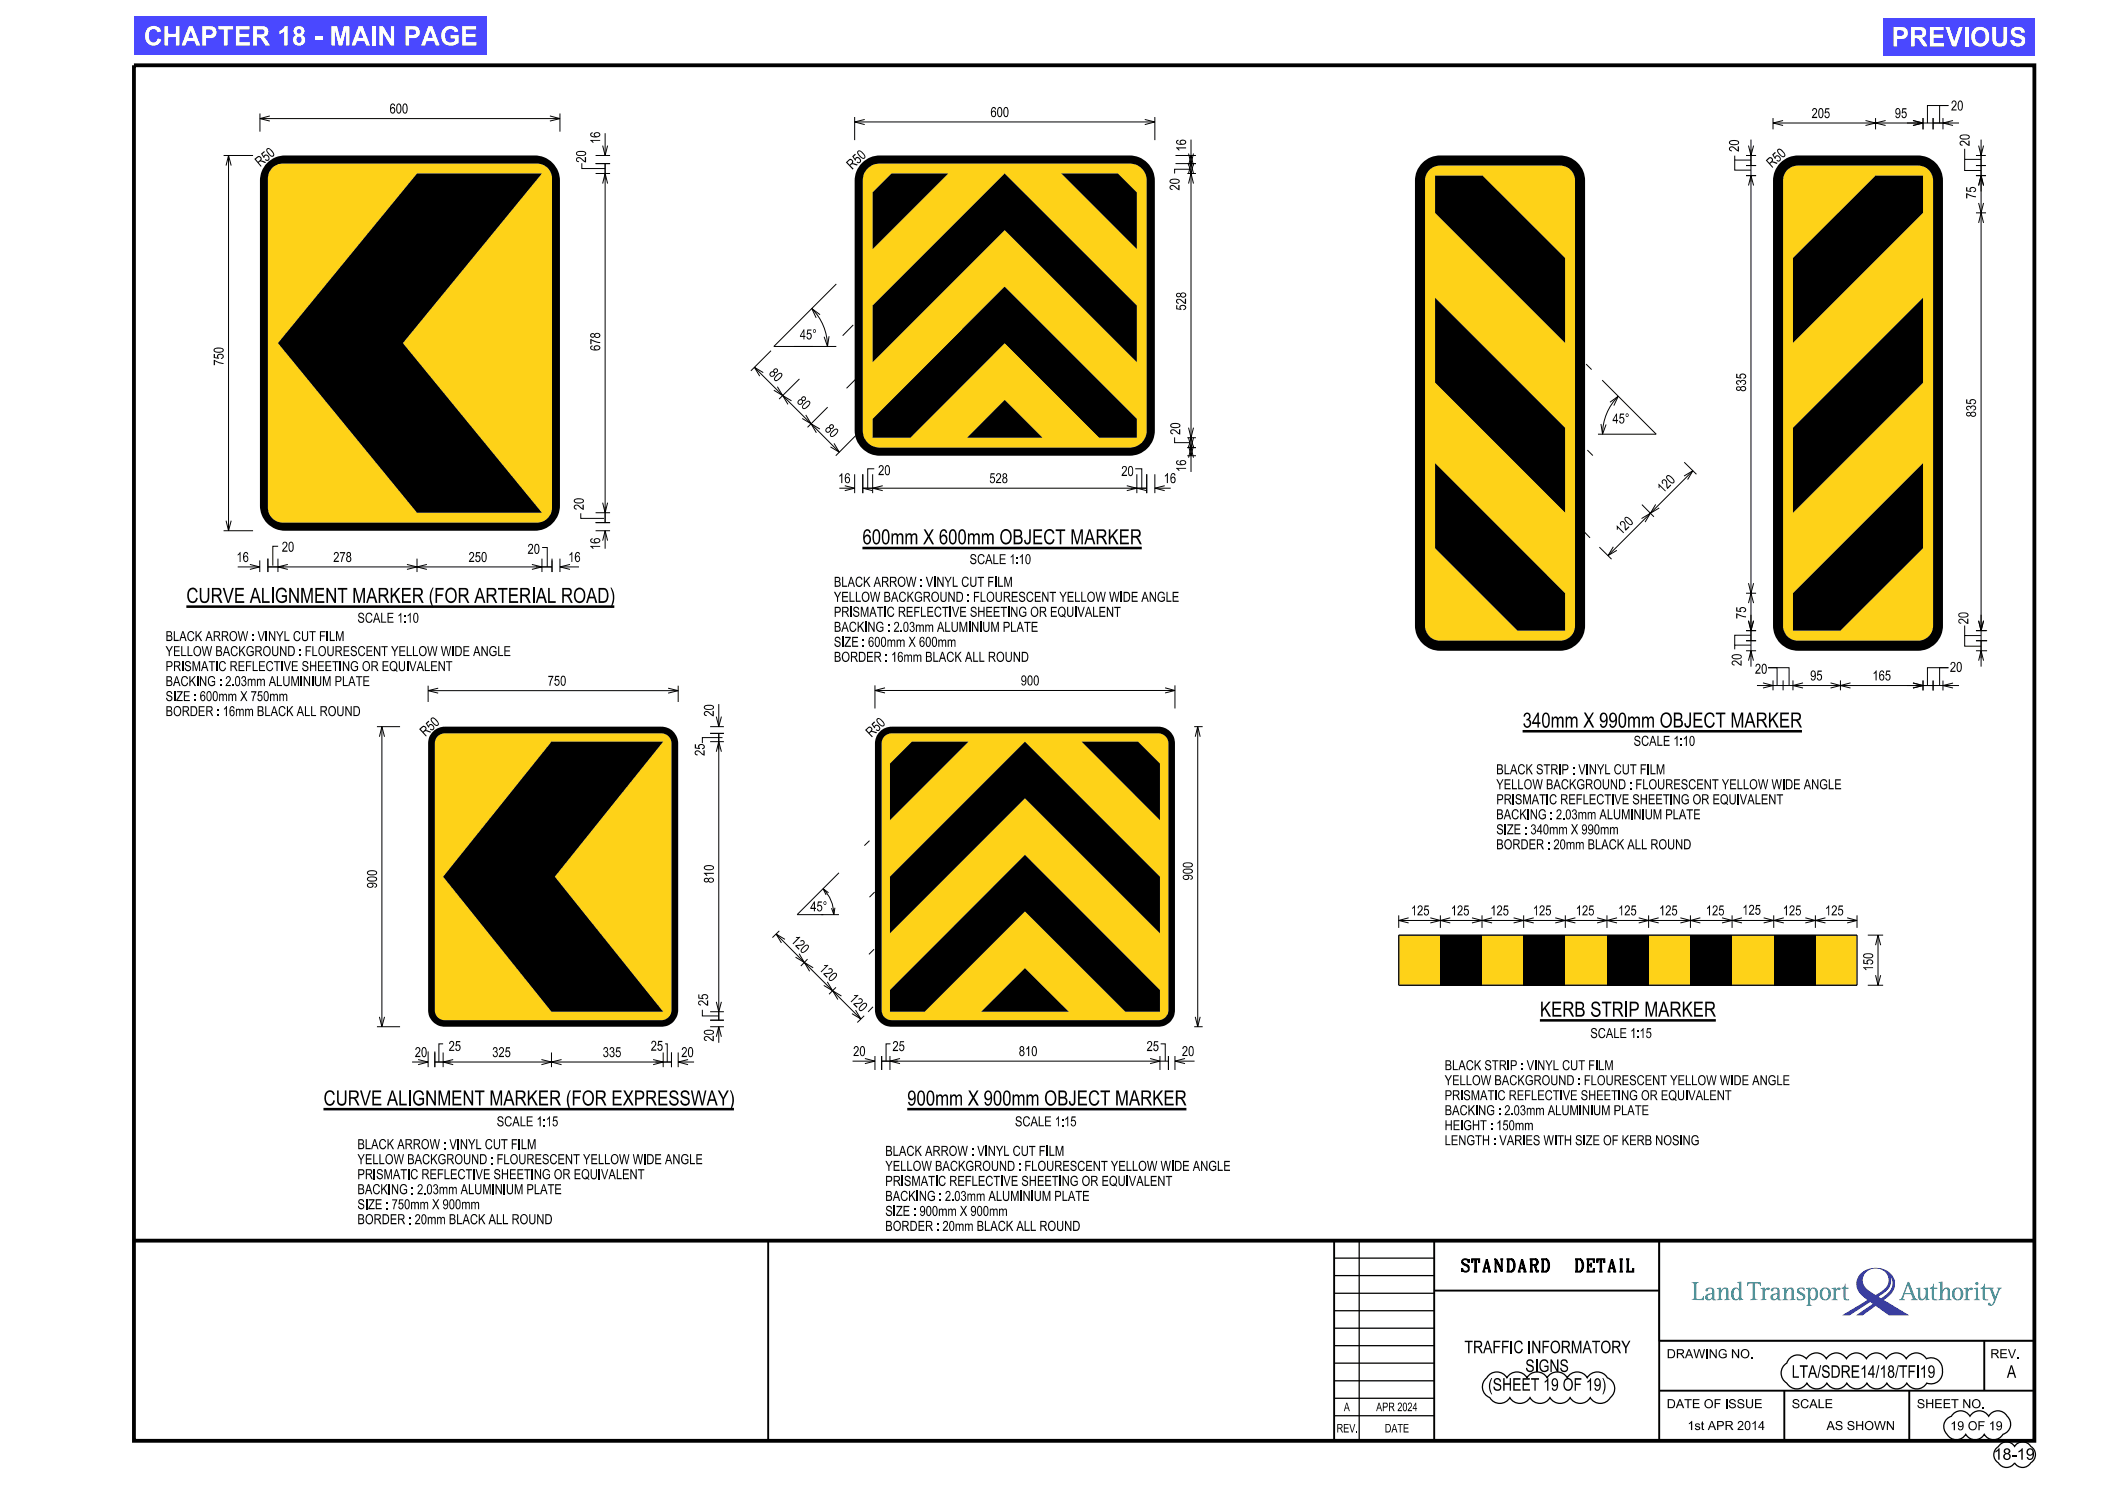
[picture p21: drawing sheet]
<svg xmlns="http://www.w3.org/2000/svg" width="420mm" height="297mm" viewBox="0 0 420 297" stroke-linecap="round" stroke-linejoin="round" font-family="sans-serif">
<defs><g id="words">
<g font-size="3.8" fill="#fff">
<text x="28.7" y="9.1">CHAPTER 18 - MAIN PAGE</text>
<text x="378.1" y="9.3">PREVIOUS</text>
</g>
<g font-size="3">
<text x="172.4" y="108.8">600mm X 600mm OBJECT MARKER</text>
<text x="37.3" y="120.5">CURVE ALIGNMENT MARKER (FOR ARTERIAL ROAD)</text>
<text x="304.4" y="145.4">340mm X 990mm OBJECT MARKER</text>
<text x="307.8" y="203.2">KERB STRIP MARKER</text>
<text x="64.7" y="220.9">CURVE ALIGNMENT MARKER (FOR EXPRESSWAY)</text>
<text x="181.3" y="220.9">900mm X 900mm OBJECT MARKER</text>
</g>
<g font-size="2.5">
<text x="292.3" y="254.2">STANDARD</text>
<text x="313.9" y="254.2">DETAIL</text>
<text x="292.8" y="270.5">TRAFFIC INFORMATORY</text>
<text x="304.9" y="274.2">SIGNS</text>
<text x="358.2" y="275.4">LTA/SDRE14/18/TFI19</text>
<text x="401.2" y="275.4">A</text>
<text x="297.5" y="278">(SHEET 19 OF 19)</text>
</g>
<text font-size="2.3" x="398.5" y="291.8">18-19</text>
<g font-size="2">
<text x="77.9" y="22.7">600</text>
<text x="198" y="23.4">600</text>
<text x="362.1" y="23.6">205</text>
<text x="378.8" y="23.6">95</text>
<text x="390" y="22.1">20</text>
<text x="52" y="33.4" transform="rotate(-40 52 33.4)">R50</text>
<text x="170.3" y="34" transform="rotate(-44 170.3 34)">R50</text>
<text x="354.2" y="33.7" transform="rotate(-43 354.2 33.7)">R50</text>
<text x="159.9" y="67.8">45°</text>
<text x="153.5" y="74.7" transform="rotate(45 153.5 74.7)">80</text>
<text x="159.1" y="80.3" transform="rotate(45 159.1 80.3)">80</text>
<text x="164.7" y="85.9" transform="rotate(45 164.7 85.9)">80</text>
<text x="322.3" y="84.6">45°</text>
<text x="175.5" y="95">20</text>
<text x="224.2" y="95.1">20</text>
<text x="167.5" y="96.6">16</text>
<text x="197.8" y="96.6">528</text>
<text x="232.6" y="96.6">16</text>
<text x="332.4" y="98.7" transform="rotate(-45 332.4 98.7)">120</text>
<text x="324.1" y="107" transform="rotate(-45 324.1 107)">120</text>
<text x="47.3" y="112.3">16</text>
<text x="56.3" y="110.3">20</text>
<text x="66.6" y="112.3">278</text>
<text x="93.7" y="112.3">250</text>
<text x="105.5" y="110.7">20</text>
<text x="113.6" y="112.3">16</text>
<text x="193.8" y="112.8">SCALE 1:10</text>
<text x="166.7" y="117.3">BLACK ARROW : VINYL CUT FILM</text>
<text x="71.5" y="124.5">SCALE 1:10</text>
<text x="166.7" y="123.3">PRISMATIC REFLECTIVE SHEETING OR EQUIVALENT</text>
<text x="166.7" y="120.3">YELLOW BACKGROUND : FLOURESCENT YELLOW WIDE ANGLE</text>
<text x="33.1" y="131.1">YELLOW BACKGROUND : FLOURESCENT YELLOW WIDE ANGLE</text>
<text x="33.1" y="128.1">BLACK ARROW : VINYL CUT FILM</text>
<text x="166.7" y="129.3">SIZE : 600mm X 600mm</text>
<text x="166.7" y="126.3">BACKING : 2.03mm ALUMINIUM PLATE</text>
<text x="33.1" y="137.1">BACKING : 2.03mm ALUMINIUM PLATE</text>
<text x="33.1" y="134.1">PRISMATIC REFLECTIVE SHEETING OR EQUIVALENT</text>
<text x="109.5" y="137">750</text>
<text x="166.7" y="132.3">BORDER : 16mm BLACK ALL ROUND</text>
<text x="204" y="137">900</text>
<text x="350.8" y="134.7">20</text>
<text x="361.9" y="136">95</text>
<text x="374.3" y="136">165</text>
<text x="389.8" y="134.3">20</text>
<text x="33.1" y="143.1">BORDER : 16mm BLACK ALL ROUND</text>
<text x="33.1" y="140.1">SIZE : 600mm X 750mm</text>
<text x="85" y="147.3" transform="rotate(-43 85 147.3)">R50</text>
<text x="174.2" y="147.5" transform="rotate(-44 174.2 147.5)">R50</text>
<text x="326.6" y="149.1">SCALE 1:10</text>
<text x="299.1" y="154.8">BLACK STRIP : VINYL CUT FILM</text>
<text x="299.1" y="160.7">PRISMATIC REFLECTIVE SHEETING OR EQUIVALENT</text>
<text x="299.1" y="157.7">YELLOW BACKGROUND : FLOURESCENT YELLOW WIDE ANGLE</text>
<text x="299.1" y="166.7">SIZE : 340mm X 990mm</text>
<text x="299.1" y="163.7">BACKING : 2.03mm ALUMINIUM PLATE</text>
<text x="299.1" y="169.7">BORDER : 20mm BLACK ALL ROUND</text>
<text x="162" y="182.1">45°</text>
<text x="282" y="183">125</text>
<text x="290" y="183">125</text>
<text x="297.9" y="183">125</text>
<text x="306.4" y="183">125</text>
<text x="315" y="183">125</text>
<text x="323.5" y="183">125</text>
<text x="331.6" y="183">125</text>
<text x="341" y="183">125</text>
<text x="348.3" y="182.8">125</text>
<text x="356.4" y="183">125</text>
<text x="364.8" y="183">125</text>
<text x="158" y="188.1" transform="rotate(45 158 188.1)">120</text>
<text x="163.6" y="193.7" transform="rotate(45 163.6 193.7)">120</text>
<text x="169.6" y="199.8" transform="rotate(45 169.6 199.8)">120</text>
<text x="317.9" y="207.5">SCALE 1:15</text>
<text x="82.9" y="211.3">20</text>
<text x="89.7" y="210.1">25</text>
<text x="98.4" y="211.3">325</text>
<text x="120.5" y="211.3">335</text>
<text x="130.1" y="210">25</text>
<text x="136.2" y="211.3">20</text>
<text x="170.5" y="211.1">20</text>
<text x="178.4" y="210.1">25</text>
<text x="203.7" y="211.1">810</text>
<text x="229.2" y="210.1">25</text>
<text x="236.3" y="211.1">20</text>
<text x="288.8" y="213.9">BLACK STRIP : VINYL CUT FILM</text>
<text x="288.8" y="219.9">PRISMATIC REFLECTIVE SHEETING OR EQUIVALENT</text>
<text x="288.8" y="216.9">YELLOW BACKGROUND : FLOURESCENT YELLOW WIDE ANGLE</text>
<text x="99.3" y="225.1">SCALE 1:15</text>
<text x="202.9" y="225.1">SCALE 1:15</text>
<text x="288.8" y="225.9">HEIGHT : 150mm</text>
<text x="288.8" y="222.9">BACKING : 2.03mm ALUMINIUM PLATE</text>
<text x="71.5" y="232.7">YELLOW BACKGROUND : FLOURESCENT YELLOW WIDE ANGLE</text>
<text x="71.5" y="229.7">BLACK ARROW : VINYL CUT FILM</text>
<text x="177" y="231">BLACK ARROW : VINYL CUT FILM</text>
<text x="288.8" y="228.9">LENGTH : VARIES WITH SIZE OF KERB NOSING</text>
<text x="71.5" y="238.7">BACKING : 2.03mm ALUMINIUM PLATE</text>
<text x="71.5" y="235.7">PRISMATIC REFLECTIVE SHEETING OR EQUIVALENT</text>
<text x="177" y="237">PRISMATIC REFLECTIVE SHEETING OR EQUIVALENT</text>
<text x="177" y="234">YELLOW BACKGROUND : FLOURESCENT YELLOW WIDE ANGLE</text>
<text x="71.5" y="244.7">BORDER : 20mm BLACK ALL ROUND</text>
<text x="71.5" y="241.7">SIZE : 750mm X 900mm</text>
<text x="177" y="243">SIZE : 900mm X 900mm</text>
<text x="177" y="240">BACKING : 2.03mm ALUMINIUM PLATE</text>
<text x="177" y="246">BORDER : 20mm BLACK ALL ROUND</text>
</g>
<g font-size="1.8">
<text x="333.2" y="271.5">DRAWING NO.</text>
<text x="397.9" y="271.5">REV.</text>
<text x="333.2" y="281.5">DATE OF ISSUE</text>
<text x="358.2" y="281.5">SCALE</text>
<text x="383.2" y="281.5">SHEET NO.</text>
<text x="337.3" y="285.8">1st APR 2014</text>
<text x="365.1" y="285.8">AS SHOWN</text>
<text x="389.9" y="285.9">19 OF 19</text>
</g>
<g font-size="1.7">
<text x="267.2" y="286.3">REV.</text>
<text x="268.6" y="282">A</text>
<text x="275.1" y="282">APR 2024</text>
<text x="276.8" y="286.3">DATE</text>
</g>
</g></defs>
<g fill="#fed218">
<path d="M279.6 186.9h8.3v10h-8.3z"/>
<path d="M296.3 186.9h8.3v10h-8.3z"/>
<path d="M312.9 186.9h8.3v10h-8.3z"/>
<path d="M329.6 186.9h8.3v10h-8.3z"/>
<path d="M346.3 186.9h8.3v10h-8.3z"/>
<path d="M362.9 186.9h8.3v10h-8.3z"/>
<path d="M54.4 33.5a3.2 3.2 0 0 1 2.2-.8h50.8a2.95 2.95 0 0 1 2.9 3v65.8a3 3 0 0 1-2.9 3h-50.8a3 3 0 0 1-3-3v-65.8a3 3 0 0 1 .8-2.2zM83.4 34.7l-27.8 33.9 27.8 33.9h24.9l-27.8-33.9 27.8-33.9z" fill-rule="evenodd"/>
<path d="M173.5 33.7a3.1 3.1 0 0 1 2.4-1h49.9a3.4 3.4 0 0 1 3.4 3.4v50a3.4 3.4 0 0 1-3.4 3.4h-49.9a3.4 3.4 0 0 1-3.4-3.4v-50a3.1 3.1 0 0 1 1-2.4zM178.2 34.7l-3.8 3.7v11.4l15.1-15.1zM212.2 34.7l15.1 15.1v-11.4l-3.8-3.7zM200.8 57.3l-26.4 26.4v3.8h7.6l18.8-18.9 18.9 18.9h7.6v-3.8zM200.8 79.9l-7.5 7.6h15.1zM200.8 34.7l-26.4 26.4v11.3l26.4-26.4 26.5 26.4v-11.3z" fill-rule="evenodd"/>
<path d="M285.7 34a3 3 0 0 1 2.2-.9h24a3 3 0 0 1 3 3v89a3 3 0 0 1-3 3h-24a3 3 0 0 1-3-3v-89a3 3 0 0 1 .8-2.1zM286.9 35.1v7.4l26 26v-16.9l-16.5-16.5zM286.9 59.5v17l26 26v-17zM286.9 92.6v17l16.5 16.4h9.5v-7.4z" fill-rule="evenodd"/>
<path d="M357.3 34a3 3 0 0 1 2.1-.9h24a3 3 0 0 1 3 3v89a3 3 0 0 1-3 3h-24a2.95 2.95 0 0 1-3-3v-89a3.2 3.2 0 0 1 .9-2.1zM384.4 59.5l-26 26v17l26-26zM358.4 51.6v16.9l26-26v-7.4h-9.5zM358.4 118.6v7.4h9.5l16.5-16.4v-17z" fill-rule="evenodd"/>
<path d="M87.5 147.2l.7-.5 .7-.1h43.3a2.02 2.02 0 0 1 2 2v53.3a2.05 2.05 0 0 1-2 2h-43.3a1.99 1.99 0 0 1-2-2v-53.3l.2-.8zM110.2 148.2l-21.6 27 21.6 27h22.4l-21.7-27 21.7-27z" fill-rule="evenodd"/>
<path d="M176.8 147.2a2.06 2.06 0 0 1 1.5-.6h53.3a2.05 2.05 0 0 1 2 2v53.3a2.05 2.05 0 0 1-2 2h-53.3a1.99 1.99 0 0 1-2.1-2v-53.3l.2-.8zM182.3 148.2l-4.4 4.4v11.3l15.7-15.7zM216.2 148.2l15.7 15.7v-11.3l-4.4-4.4zM177.9 175.2v11.3l27-26.9 27 26.9v-11.3l-27-27zM204.9 170.8l-27 27.1v4.3h7l20-20 20.1 20h6.9v-4.3zM196.1 202.2h17.5l-8.7-8.7z" fill-rule="evenodd"/>
</g>
<path d="M26.8 13h379.9v275h-379.9zM26.8 248h379.9" fill="none" stroke="#000" stroke-width=".76" stroke-linecap="butt"/>
<path d="M153.6 248v40M266.7 248v40M286.7 257.9h45M286.7 248v40M331.7 248v40M331.7 268h75M331.7 278h75M356.7 278v10M381.7 278v10M396.7 268v10" fill="none" stroke="#000" stroke-width=".38"/>
<path d="M266.7 258.5h20M266.7 254.9h20M266.7 251.5h20M271.7 248v40M331.7 248h75v20h-75zM266.7 279.5h20M266.7 276h20M266.7 272.4h20M266.7 269h20M266.7 265.5h20M266.7 262h20M266.7 283h20" fill="none" stroke="#000" stroke-width=".25"/>
<g fill="#008c95">
<path d="M338.2 256.3h1.4l-.4 .2-.1 .2v2.9h1l.4-.5h.1v.8l-2.4-.1 .4-.3v-2.8z" fill-rule="evenodd"/>
<path d="M341.1 257.6l-.1 .1a.28 .28 0 0 0 .2 .4 .28 .28 0 0 0 .3-.4l.1-.2h.4l.2 .2 .1 .8h-.6a.71 .71 0 0 0-.8 .6 .71 .71 0 0 0 .5 .8 .71 .71 0 0 0 .9-.4l.1 .3 .3 .1a.16 .16 0 0 0 .2 .1 .16 .16 0 0 0 .1-.3l-.3-.1v-1.7l-.2-.4-.3-.2h-.7zM341.5 258.9l.8-.2v.4l-.3 .5-.2 .1-.3-.1-.2-.6z" fill-rule="evenodd"/>
<path d="M343.2 257.5l.8-.2v.8l.2-.4 .5-.4 .6 .1 .2 .5v1.6l.4 .3-1.2 .1 .4-.4v-1.6l-.2-.3h-.3l-.3 .3-.3 .6v1l.4 .3-1.2 .1 .4-.4v-1.8z" fill-rule="evenodd"/>
<path d="M347.3 256.3l.8-.2v3.3l.4 .3-.8 .2v-.4l-.2 .2-.4 .2a1.33 1.33 0 0 1-.8-2.2l.5-.4h.4l.5 .4v-1.1zM346.9 257.6l-.4 .8 .2 1.1a.61 .61 0 0 0 .8 0 .61 .61 0 0 0 .2-.7l-.2-1-.3-.3z" fill-rule="evenodd"/>
<path d="M349.3 256.3h2.7v.7h-.1l-.1-.3-.3-.2h-.7v2.9l.2 .3 .4 .1-1.6 .1 .4-.2 .2-.3v-2.9h-.7l-.3 .5h-.1z" fill-rule="evenodd"/>
<path d="M352 257.5l.8-.2v.6l.3-.5 .5-.1 .2 .4-.4 .1a.5 .5 0 0 0-.5 .1 .5 .5 0 0 0-.1 .6v1.1l.4 .2-1.2 .1 .4-.3v-1.9z" fill-rule="evenodd"/>
<path d="M354.1 257.6l.5-.3h.6l.4 .3 .1 2 .3 .1a.16 .16 0 0 1 0 .3 .16 .16 0 0 1-.3-.1h-.2l-.2-.4-.3 .3-.6 .1-.5-.4a.96 .96 0 0 1 1.2-1h.2v-.7l-.1-.2-.6-.1-.2 .6-.4-.1zM354.5 258.9l-.1 .2 .1 .4 .2 .2 .3-.1 .3-.4v-.5z" fill-rule="evenodd"/>
<path d="M356.3 257.5l.8-.2v.8l.4-.6 .9-.1 .2 .4v1.7l.4 .3-1.2 .1 .3-.4v-1.7v-.1l-.4-.1-.5 .5-.1 .4v1l.4 .4h-1.2l.4-.3v-1.9z" fill-rule="evenodd"/>
<path d="M359.4 257.5l.4-.2 .9 .1 .1 .6-.5-.5h-.4l-.3 .3 .2 .4 1 .6 .1 .5-.3 .4-.4 .2-1-.1v-.6l.6 .5h.4l.3-.3-.3-.5-.9-.6-.1-.5z" fill-rule="evenodd"/>
<path d="M361 257.5l.4 .2v3l-.4 .2h1.3l-.5-.3v-1.1l.5 .4h.4l.5-.3 .2-.6-.1-1.1a.82 .82 0 0 0-.7-.6 .82 .82 0 0 0-.8 .4v-.4zM362.1 257.7l.4-.2 .4 .3 .1 1.1-.2 .5a.53 .53 0 0 1-.7 .2 .53 .53 0 0 1-.2-.7v-.7z" fill-rule="evenodd"/>
<path d="M364.1 257.7l.5-.4 .7 .1 .5 .5 .2 .7h-.5l-.1-.7-.4-.4-.4 .1-.2 .2-.2 .8h-.4l.1-.6z" fill-rule="evenodd"/>
<path d="M363.8 258.6h.4l.1 .7 .4 .4h.4l.3-.3 .1-.8h.5v.2l-.4 .8-.4 .3h-.5l-.7-.4z" fill-rule="evenodd"/>
<path d="M366.1 257.5l.9-.2v.6l.3-.5 .5-.1 .1 .4-.3 .1a.5 .5 0 0 0-.5 .1 .5 .5 0 0 0-.1 .6v1l.4 .4h-1.3l.4-.2 .1-.3v-1.5z" fill-rule="evenodd"/>
<path d="M368.8 256.6h.1v.8h.6v.2h-.6l.1 1.9 .2 .2h.4v.2h-.7l-.4-.3v-2h-.3v-.2l.5-.3z" fill-rule="evenodd"/>
<path d="M381.4 256.2l-1.2 3.1-.6 .6h1.2l-.1-.2a.24 .24 0 0 1-.3-.1 .24 .24 0 0 1 .1-.3l.2-.6h1.4l.2 .7a.22 .22 0 0 1 0 .3 .22 .22 0 0 1-.2 0l-.1 .2h1.4l-.6-.5-1.2-3.2zM381.4 256.8l.6 1.6h-1.2z" fill-rule="evenodd"/>
<path d="M383 257.5l.9-.2v2l.2 .3h.3l.4-.3 .2-.6-.1-1-.4-.2 .8-.2v2.1l.5 .3-.8 .2-.1-.6-.4 .5h-.8l-.3-.6v-1.5z" fill-rule="evenodd"/>
<path d="M386.5 256.6h.1v.8h.7v.2h-.7v1.9l.3 .2h.4v.2h-.7a.54 .54 0 0 1-.4-.8v-1.5h-.4v-.2l.5-.2z" fill-rule="evenodd"/>
<path d="M387.5 256.3l.8-.2v2l.2-.5 .4-.3 .7 .2 .2 .4v1.6l.4 .4h-1.3l.5-.4v-1.6l-.3-.3-.4 .1-.4 .8v1l.4 .3-1.2 .1 .4-.4v-2.9z" fill-rule="evenodd"/>
<path d="M390.2 258.6h.5l.1 .8a.62 .62 0 0 0 .8 .3 .62 .62 0 0 0 .4-.8v-.3h.5l-.1 .5-.3 .5-.4 .3h-.6l-.6-.3-.2-.4z" fill-rule="evenodd"/>
<path d="M390.5 257.7l.6-.4 .7 .1 .5 .4 .2 .8h-.5l-.2-.8a.64 .64 0 0 0-.8-.2 .64 .64 0 0 0-.3 .8v.2h-.5l.1-.6z" fill-rule="evenodd"/>
<path d="M392.6 257.5l.8-.2v.6l.3-.5 .5-.1 .2 .4-.4 .1a.5 .5 0 0 0-.5 .1 .5 .5 0 0 0-.1 .6v1l.4 .4h-1.2l.4-.3v-1.9z" fill-rule="evenodd"/>
<path d="M394.6 257.5l.8-.2v2.3l.4 .3h-1.2l.4-.4v-1.7z" fill-rule="evenodd"/>
<path d="M396.6 256.6h.2v.8h1.2v.2h-1.2v1.8l.1 .3h.5v.2h-.7l-.4-.4v-1.9h-.4v-.2l.5-.2z" fill-rule="evenodd"/>
<path d="M397.4 257.4h1.2v.1a.25 .25 0 0 0-.3 .1 .25 .25 0 0 0 .1 .3l.5 1.3 .5-1.3a.24 .24 0 0 0 .1-.3 .24 .24 0 0 0-.3-.1v-.1h1l-.5 .4-1.2 2.9-.3 .2h-.5l-.3-.2 .1-.3 .4 .2a.25 .25 0 0 0 .3 .2 .25 .25 0 0 0 .2-.3l.2-.6-.8-2.2-.4-.1z" fill-rule="evenodd"/>
<circle cx="395.2" cy="256.5" r=".3"/>
</g>
<g fill="#171c8f">
<path d="M371.1 256.5l1.3-.6a3.5 3.5 0 0 0 2.2 2.7l.4 .3 .7-.5a3.1 3.1 0 0 0 1.9-2.5l.4 .2a3.7 3.7 0 0 1-2.2 2.9l-.3 .2 .5 .3 1-.7a3 3 0 0 0 1.3-2.2l.5-.1a4.1 4.1 0 0 1-2.2 3.4l5 3h-4l-2.6-1.9-2.6 1.9h-1.3l3.3-2.3-.5-.4-4.2 2.7h-1.4l5-3.1-.4-.3a3.7 3.7 0 0 1-1.8-3z" fill-rule="evenodd"/>
<path d="M371.9 254.6a4.2 4.2 0 0 1 6.8 1.2l.1 .7-.5 .1-.1-.8-.3-.6 .1 .9-.4-.2a2.63 2.63 0 0 0-2.6-2.4 2.63 2.63 0 0 0-2.6 2.4l-1.3 .6 .2-1z" fill-rule="evenodd"/>
</g>
<path d="M297.5 275a2.32 2.32 0 0 1 3.7 .4 2.32 2.32 0 0 1 4.1 0 2.32 2.32 0 0 1 4 0 2.32 2.32 0 0 1 4 0 2.29 2.29 0 0 1 4 0 2.32 2.32 0 0 1 4 0 2.3 2.3 0 0 1 .6 3.9 2.32 2.32 0 0 1-4 0 2.32 2.32 0 0 1-4 0 2.32 2.32 0 0 1-4.1 0 2.29 2.29 0 0 1-3.9 0 2.32 2.32 0 0 1-4.1 0 2.32 2.32 0 0 1-4 0 2.3 2.3 0 0 1-.6-3.9zM357.7 271.6a2.3 2.3 0 0 1 3.4 0 2.29 2.29 0 0 1 4 0 2.32 2.32 0 0 1 4 0 2.29 2.29 0 0 1 4 0 2.29 2.29 0 0 1 4 0 2.29 2.29 0 0 1 4 0 2.32 2.32 0 0 1 4 0 2.39 2.39 0 0 1 2.5 .4 2.39 2.39 0 0 1 .7 2.4 2.32 2.32 0 0 1-3.1 2 2.29 2.29 0 0 1-4 0 2.29 2.29 0 0 1-4 0 2.29 2.29 0 0 1-4 0 2.32 2.32 0 0 1-4 0 2.29 2.29 0 0 1-4 0 2.29 2.29 0 0 1-4 0 2.32 2.32 0 0 1-4 0 2.32 2.32 0 0 1 0-4zM389.3 283.5a2.47 2.47 0 0 0 1.4-1.1 2.13 2.13 0 0 1 3.1 .7 2.15 2.15 0 0 1 3.7 0 2.12 2.12 0 0 1 3.7 0 2.12 2.12 0 0 1-.8 3.6 2.15 2.15 0 0 1-3.7 0 2.12 2.12 0 0 1-3.7 0 2.24 2.24 0 0 1-2.2 1 2.24 2.24 0 0 1-1.9-1.4 2.13 2.13 0 0 1 .4-2.8zM399.2 289.4l.3-.3a1.88 1.88 0 0 1 3.2 0 1.89 1.89 0 0 1 3.3 0 1.89 1.89 0 0 1 0 3.2 1.88 1.88 0 0 1-3.3 .1 1.89 1.89 0 0 1-3.2 0 1.9 1.9 0 0 1-.3-3z" fill="none" stroke="#000" stroke-width=".25"/>
<g fill="#4a48ff">
<path d="M26.8 3.3h70.4v7.7h-70.4z"/>
<path d="M376.4 3.6h30.3v7.4h-30.3z"/>
</g>
<g fill="none" stroke="#000" stroke-width=".2">
<path d="M44.7 31.1h5.9M45.2 33.1l.5-2 .5 2M45.7 31.1v75M52 22.7v3.6M52 23.7h59.9M53.9 23.2l-1.9 .5 1.9 .5M109.9 23.2l2 .5-2 .5M111.9 22.7v3.6M116.3 32.6v1.1h4.7M119.1 31.1h2.9M119.1 32.7h2.9M119.1 34.7h2.9"/>
<path d="M120.5 29.1l.5 2 .5-2M120.5 36.7l.5-2 .5 2M121 26.6v4.5M121 32.7v71.8M170.9 23.4v4.6M170.9 24.4h60M172.9 23.9l-2 .5 2 .5M228.8 23.9l2.1 .5-2.1 .5M230.9 23.4v4.6M235 31.1h4.1M235 32.7h4.1M237.3 34.7h1.8"/>
<path d="M237.6 32.7l.5 2 .5-2M237.6 30.7l.5 2 .5-2M237.6 36.7l.5-2 .5 2M237.6 34.7l.5-2 .5 2M237.6 33.1l.5-2 .5 2M238.1 33.8h-3.3v.9M238.1 27.9v66.4M346.8 32v2h3.2M346.8 31.1v.9h3.2M349 33.1h2M349 35.1h2M349 31.1h2"/>
<path d="M349.5 37.1l.5-2 .6 2M349.5 29.1l.5 2 .6-2M350 27.9v105.3M354.4 24.6h37.2M354.4 23.6v2.3M356.4 24.1l-2 .5 2 .5M372.9 24.1l2 .5-2 .5M374.9 23.6v2.3M376.9 24.1l-2 .5 2 .5M382.4 24.1l2 .5-2 .5M384.4 23.6v2.3M385.3 24.6v-3.5h4.2h-1.8v3.5"/>
<path d="M386.4 23.6v2.3M388.4 23.6v2.3M390.4 24.1l-2 .5 2 .5M392.7 31.9v2.2h3.3M392.7 29.7v2.2h3.3M395 35.1h2M395 33.1h2M395 31.1h2M395.5 37.1l.5-2 .5 2M395.5 29.1l.5 2 .5-2M396 27.9v105.3M167.2 56.8l-12.5 12.4h12.5"/>
<path d="M395 42.5h2M395.5 44.6l.5-2.1 .5 2.1M395.5 40.6l.5 1.9 .5-1.9M150.8 73.4l17 17M152.6 74.5l-1.8-1.1 1.1 1.8M154.1 70.1l-4 4M155.4 77.3l1.1 1.8-1.8-1.1M159.8 75.7l-4 4.1M162.3 61.7a10.7 10.7 0 0 1 3.1 7.5M163.9 62.9l-1.6-1.2 .9 1.8M165.7 67.2l-.3 2-.7-1.9M170.6 64.9l-2.1 2.2"/>
<path d="M171.3 75.5l-2.1 2.1M317.1 72.8l1.1 1.1M320.3 76l10.8 10.8h-11.7M323.5 79.2a10.7 10.7 0 0 0-3.1 7.6M158.2 80.1l-1.7-1 1 1.7M161.1 82.9l1 1.8-1.7-1.1M163.9 85.8l-1.8-1.1 1.1 1.8M165.5 81.4l-4.1 4M166.7 88.6l1.1 1.8-1.8-1.1M167.8 97.6h3.1M168.9 97.1l2 .5-2 .5M170.9 94.8v3.8"/>
<path d="M171.1 87l-4 4.1M172.5 94.8v3.8M174.4 94.8v3.8M174.8 93.7h-1.3v3.9M176.5 97.1l-2.1 .5 2.1 .5M225.2 97.1l2.1 .5-2.1 .5M226.9 93.7h1.3v3.9M227.3 97.6l1.9 .5M227.3 94.8v3.8M229.2 94.8v3.8M229.2 97.6h-56.7l1.9 .5M230.9 97.6h3.1"/>
<path d="M230.9 94.8v3.8M232.8 97.1l-1.9 .5 1.9 .5M234.8 87.4v1.1h3M237.3 89.5h1.8M237.3 87.5h1.8M237.3 91.1h1.8M237.6 87.5l.5 2 .5-2M237.6 85.5l.5 2 .5-2M237.6 89.1l.5 2 .5-2M237.6 89.5l.5-2 .5 2M237.6 91.5l.5-2 .5 2M317.3 90l1.1 1"/>
<path d="M320 84.7l.4 2.1 .7-2M321.8 80.4l1.7-1.2-.9 1.9M336.7 95.1l1.7-1-1 1.7M336.7 92.4l2.4 2.4M338.4 94.1l-16.9 17M44.7 106.1h5.9M45.2 104.1l.5 2 .5-2M47.5 113.3h4.4M50 112.8l1.9 .5-1.9 .5M51.9 112v2.3M53.6 113.3h56.7M53.6 111.7v2.6"/>
<path d="M55.6 111.7v2.6M55.6 109.2h-1.1v3.9M57.5 112.8l-1.9 .5 1.9 .5M81.4 112.8l2 .5-2 .5M83.4 111.7v2.6M85.3 112.8l-1.9 .5 1.9 .5M106.3 112.8l2 .5-2 .5M108.3 111.7v2.6M108.4 109.4h1v3.9M110.3 111.7v2.6M111.9 111.7v2.6M111.9 113.3h3.8"/>
<path d="M113.9 112.8l-2 .5 2 .5M116.1 102.6v1h4.7M119.1 102.5h2.9M119.1 104.5h2.9M119.1 106.1h2.9M120.5 100.5l.5 2 .5-2M120.5 108.1l.5-2 .5 2M121 106.1v3.6M316.8 106.4l1.1 1.1M319.7 109.4l2.5 2.4M322.5 109.3l-1 1.8 1.7-1.1M328.2 103.6l1.7-1-1 1.7"/>
<path d="M328.2 100.9l2.4 2.4M331 100.8l-1.1 1.8 1.8-1.1M349 118.6h2M349.5 116.6l.5 2 .6-2M85.6 137.1v3.2M85.6 138h50M87.6 137.5l-2 .5 2 .5M133.6 137.5l2 .5-2 .5M135.6 137.1v3.2M174.9 137v4.6M174.9 138h60M176.9 137.5l-2 .5 2 .5"/>
<path d="M232.9 137.5l2 .5-2 .5M234.9 137v4.6M349 126h2M349 128.1h2M349 130.1h2M349.5 124.1l.5 1.9 .5-1.9M349.5 132l.5-1.9 .5 1.9M349.5 120.5l.5-1.9 .6 1.9M350 127h-3.2v2M350 128.9h-3.2v.9M351.2 137h40.4M352.4 136.5l2 .5-2 .5"/>
<path d="M354.4 136v2M355.2 137v-3.5h-1.8h4.2v3.5M356.4 136v2M358.4 136v2M360.4 136.5l-2 .5 2 .5M365.9 136.5l2 .5-2 .5M367.9 136v2M369.9 136.5l-2 .5 2 .5M382.4 136.5l2 .5-2 .5 2-.5-2-.5M384.4 136v2M385.3 137v-3.5h4.2h-1.8v3.5M386.4 136v2"/>
<path d="M388.4 136v2M390.4 136.5l-2 .5 2 .5M392.7 125v2h3.3M392.7 127v2.1h3.3M395 126h2.2M395 128.1h2.2M395 130.1h2.2M395.5 132l.5-1.9 .5 1.9M395.5 124.1l.5 1.9 .5-1.9M75.4 145.2h4.6M75.8 147.2l.5-2 .6 2M76.3 145.2v60"/>
<path d="M142 148.2h2.7M142 146.6h2.7M142 145.2h2.7M143.2 143.2l.5 2 .5-2M143.7 140.7v4.5M143.7 146.6v57.3M144.2 150.2l-.5-2-.5 2M144.4 147.4h-4v1.1M238.7 145.2h1.7M238.9 147.2l.5-2 .5 2M239.4 145.2v60M164.5 177.6a7.3 7.3 0 0 1 2.2 5.2"/>
<path d="M165.6 178.4l-1.1-.8 .6 1.3M167.7 174.4l-8.4 8.4h8.4M173.8 168l-1 1M174.8 178.3l-1 1M155.2 186.7l16.9 17M155.8 186.1l-1.4 1.3M156.9 187.7l-1.7-1 1 1.8M159.7 190.6l1.1 1.8-1.8-1.1M161.4 191.7l-1.3 1.4M162.6 193.4l-1.8-1 1.1 1.7M165.4 196.2l1 1.8-1.7-1M166.9 181.4l-.2 1.4-.5-1.3"/>
<path d="M167.1 197.3l-1.4 1.4M168.2 199.1l-1.8-1.1 1.1 1.8M174.7 189.7l-1 1M279.6 184h91.6M279.6 182.9v2.6M281.6 183.4l-2 .6 2 .5M285.9 183.4l2 .6-2 .5M287.9 182.9v2.6M289.9 183.4l-2 .6 2 .5M294.3 183.4l2 .6-2 .5M296.3 182.9v2.6M298.3 183.4l-2 .6 2 .5"/>
<path d="M302.6 183.4l2 .6-2 .5M304.6 182.9v2.6M306.6 183.4l-2 .6 2 .5M310.9 183.4l2 .6-2 .5M312.9 182.9v2.6M314.9 183.4l-2 .6 2 .5M319.3 183.4l1.9 .6-1.9 .5M321.2 182.9v2.6M323.3 183.4l-2.1 .6 2.1 .5M327.6 183.4l2 .6-2 .5M329.6 182.9v2.6M331.6 183.4l-2 .6 2 .5"/>
<path d="M335.9 183.4l2 .6-2 .5M337.9 182.9v2.6M339.9 183.4l-2 .6 2 .5M344.2 183.4l2.1 .6-2.1 .5M346.3 182.9v2.6M348.2 183.4l-1.9 .6 1.9 .5M352.6 183.4l2 .6-2 .5M354.6 182.9v2.6M356.6 183.4l-2 .6 2 .5M360.9 183.4l2 .6-2 .5M362.9 182.9v2.6M364.9 183.4l-2 .6 2 .5"/>
<path d="M369.3 183.4l1.9 .6-1.9 .5M371.2 182.9v2.6M373.4 196.9h3M373.4 186.9h3M374.9 194.9l.5 2 .6-2M374.9 188.9l.5-2 .6 2M375.4 186.9v10M75.4 205.2h4.6M75.8 203.2l.5 2 .6-2M82.4 212.3h3.2M83.6 211.8l2 .5-2 .5M85.6 210.1v3.2"/>
<path d="M86.9 212.3h47.3M86.9 210.1v3.2M88.6 208.6h-.9v3.6M88.6 210.4v2.9M90.6 211.8l-2 .5 2 .5M108.2 211.8l2 .5-2 .5M110.2 210.4v2.9M112.3 211.8l-2.1 .5 2.1 .5M130.6 211.8l2 .5-2 .5M132.6 210.4v2.9M133 208.6h.4v3.7M134.2 210.4v2.9"/>
<path d="M135.6 212.3h3.1M135.6 210.4v2.9M137.5 211.8l-1.9 .5 1.9 .5M140.4 201.8v1.3h3.3M142 203.9h2.7M142 202.2h2.7M142 205.2h2.7M143.2 200.2l.5 2 .5-2M143.2 207.2l.5-2 .5 2M143.7 205.2v3.2M170.4 212.1h4.5M171 201.9l1.1 1.8-1.8-1.1"/>
<path d="M172.8 203l-1.4 1.4M172.9 211.6l2 .5-2 .5M174.5 201.2l-1 1M174.9 211.1v2.8M176.2 212.1h57.4M176.2 211.1v2.8M177.9 211.1v2.8M178 208.6h-.9v3.5M179.9 211.6l-2 .5 2 .5M229.9 211.6l2 .5-2 .5M231.9 211.1v2.8M232 208.6h.9v3.5"/>
<path d="M233.6 211.1v2.8M234.9 211.1v2.8M234.9 212.1h3.9M236.9 211.6l-2 .5 2 .5M238.7 205.2h1.7M238.9 203.2l.5 2 .5-2"/>
</g>
<path d="M172.4 109.5h55.8M37.3 121.2h85.5M304.4 146.2h55.8M307.8 203.9h35.2M64.7 221.7h82M181.4 221.7h55.8" fill="none" stroke="#000" stroke-width=".51"/>
<g fill="#000">
<path d="M174.4 38.4l3.8-3.7h11.3l-15.1 15.1zM212.2 34.7h11.3l3.8 3.7v11.4zM286.9 59.5l26 26v17l-26-26zM200.8 79.9l7.6 7.6h-15.1zM384.4 59.5v17l-26 26v-17zM216.2 148.2h11.3l4.4 4.4v11.3zM182.3 148.2h11.3l-15.7 15.7v-11.3zM287.9 186.9h8.4v10h-8.4zM304.6 186.9h8.3v10h-8.3zM321.2 186.9h8.4v10h-8.4zM337.9 186.9h8.4v10h-8.4zM354.6 186.9h8.3v10h-8.3z"/>
<path d="M196.1 202.2l8.8-8.7 8.7 8.7z"/>
<path d="M115.3 30.4a.53 .53 0 0 0 0 .6 .53 .53 0 0 0 .6 .2h.6a.55 .55 0 0 0 .7-.6 .55 .55 0 0 0-.8-.4zM115.4 30.6a1.77 1.77 0 0 1 1.5 0l.1 .1a1.24 1.24 0 0 1-1.7 0z" fill-rule="evenodd"/>
<path d="M115.3 31.5a1.42 1.42 0 0 1 1.6 .7v-.8h.3v1.1l-.5-.2a1.29 1.29 0 0 0-1.3-.6l-.1 .3 .4 .2v.2l-.5-.3z" fill-rule="evenodd"/>
<path d="M118.2 26.5a.55 .55 0 0 0-.2 .7 .55 .55 0 0 0 .7 .3h.6a.56 .56 0 0 0 .7-.7 .56 .56 0 0 0-.9-.4 .43 .43 0 0 0-.4 .4 .43 .43 0 0 0 .3 .5 .46 .46 0 0 1-.6-.1 .46 .46 0 0 1-.1-.5l.2-.1v-.2zM118.9 26.8a.41 .41 0 0 1 .6-.3 .41 .41 0 0 1 .2 .6 .44 .44 0 0 1-.5 .1 .44 .44 0 0 1-.3-.4z" fill-rule="evenodd"/>
<path d="M118 28h2v.1h-1.6l.3 .4h-.2z" fill-rule="evenodd"/>
<path d="M172.3 32.6a4.9 4.9 0 0 1 3.6-1.5h49.9a5.1 5.1 0 0 1 5.1 5v50a5.1 5.1 0 0 1-5.1 5h-49.9a5.1 5.1 0 0 1-5-5v-50a4.9 4.9 0 0 1 1.4-3.5zM173.5 33.7a3.1 3.1 0 0 0-1 2.4v50a3.4 3.4 0 0 0 3.4 3.4h49.9a3.4 3.4 0 0 0 3.4-3.4v-50a3.4 3.4 0 0 0-3.4-3.4h-49.9a3.1 3.1 0 0 0-2.4 1z" fill-rule="evenodd"/>
<path d="M233.9 35.9a.48 .48 0 0 0 0 .6 .48 .48 0 0 0 .5 .2 .95 .95 0 0 0 1.4-.6 1.66 1.66 0 0 0-1.9-.2zM234 36.1a1.36 1.36 0 0 1 1.6 .1v.2a1.41 1.41 0 0 1-1.6-.2z" fill-rule="evenodd"/>
<path d="M234 37.1a1.43 1.43 0 0 1 1.5 .6v-.7h.3v1l-.6-.2a.81 .81 0 0 0-1.2-.4v.2l.4 .2v.2l-.5-.2a.47 .47 0 0 1 .1-.7z" fill-rule="evenodd"/>
<path d="M235.2 28.1l-.1 .3a1.16 1.16 0 0 0 1.6 .5 .55 .55 0 0 0 .4-.8 .55 .55 0 0 0-.8-.2 .45 .45 0 0 0-.5 .4 .45 .45 0 0 0 .3 .5 .52 .52 0 0 1-.8-.5l.3-.2v-.2zM236 28.3a.44 .44 0 0 1 .6-.2 .44 .44 0 0 1 .3 .5 .45 .45 0 0 1-.6 .1 .45 .45 0 0 1-.3-.4z" fill-rule="evenodd"/>
<path d="M235.1 29.5h2v.2h-1.6l.3 .4h-.2z" fill-rule="evenodd"/>
<path d="M345.8 28.2a.49 .49 0 0 0-.1 .6 .49 .49 0 0 0 .5 .2 .95 .95 0 0 0 1.4-.7 1.66 1.66 0 0 0-1.8-.1zM345.9 28.4a1.36 1.36 0 0 1 1.6 .1l-.1 .1a1.41 1.41 0 0 1-1.6-.1z" fill-rule="evenodd"/>
<path d="M345.8 29.4a1.39 1.39 0 0 1 1.6 .6v-.8h.2v1.1l-.6-.3a.81 .81 0 0 0-1.1-.4v.3l.3 .2v.2l-.4-.2a.47 .47 0 0 1 0-.7z" fill-rule="evenodd"/>
<path d="M391.9 27.1a.54 .54 0 0 0 0 .7 .54 .54 0 0 0 .6 .1h.6a.54 .54 0 0 0 .7-.6 .54 .54 0 0 0-.8-.4zM392 27.3a1.33 1.33 0 0 1 1.6 .1l-.1 .1a1.78 1.78 0 0 1-1.5 0z" fill-rule="evenodd"/>
<path d="M393 38.6l2 .6v.2h-.6l-1.1-.5v.7h-.3z" fill-rule="evenodd"/>
<path d="M391.9 28.3a1.39 1.39 0 0 1 1.6 .6v-.8h.2v1.1l-.5-.3a.87 .87 0 0 0-1.2-.4v.2l.3 .2v.2l-.4-.1a.51 .51 0 0 1 0-.7z" fill-rule="evenodd"/>
<path d="M393 37.4h.3v.7l.5 .1a.61 .61 0 0 1 .6-.8 .61 .61 0 0 1 .5 .9l-.4 .1v-.2l.3-.1a.4 .4 0 0 0-.5-.6 .4 .4 0 0 0-.2 .7v.2l-1.1-.2z" fill-rule="evenodd"/>
<path d="M235.2 58.6a.48 .48 0 0 0 .1 .8 .48 .48 0 0 0 .7-.2 .59 .59 0 0 0 .9 .2 .59 .59 0 0 0 0-.9 .59 .59 0 0 0-.9 .2l-.3-.2zM235.3 58.9a.3 .3 0 0 1 .6 0 .3 .3 0 0 1-.6 0zM236.2 58.9a.38 .38 0 0 1 .7 0 .38 .38 0 0 1-.7 0z" fill-rule="evenodd"/>
<path d="M235.2 59.8a1.19 1.19 0 0 1 1.5 .6l.2 .1v-.8h.2v1l-.6-.2a.85 .85 0 0 0-1.2-.4v.2l.4 .2v.2h-.4l-.2-.3z" fill-rule="evenodd"/>
<path d="M286.9 35.1h9.5l16.5 16.5v16.9l-26-26z" fill-rule="evenodd"/>
<path d="M42.7 71.9l2 .7v.1l-1-.1-.7-.4v.8h-.3z" fill-rule="evenodd"/>
<path d="M42.8 69.7a.57 .57 0 0 0 .1 .7 .57 .57 0 0 0 .6 .1h.6a.52 .52 0 0 0 .6-.5 .52 .52 0 0 0-.6-.5h-.7zM42.9 69.9a1.77 1.77 0 0 1 1.6 0v.1a1.2 1.2 0 0 1-1.6 0z" fill-rule="evenodd"/>
<path d="M42.7 70.8h.3v.6l.5 .1a.63 .63 0 0 1 .3-.8 .63 .63 0 0 1 .8 .2l.1 .5-.5 .4v-.3l.2-.1a.41 .41 0 0 0-.4-.5 .41 .41 0 0 0-.3 .6v.2l-1-.2z" fill-rule="evenodd"/>
<path d="M83.4 34.7h24.9l-27.8 33.9 27.8 33.9h-24.9l-27.8-33.9z" fill-rule="evenodd"/>
<path d="M65.7 67.2v2h.8a.56 .56 0 0 0 .6-.3 .56 .56 0 0 0-.3-.7 .52 .52 0 0 0 .2-.7 .52 .52 0 0 0-.6-.3zM65.9 67.4h.5a.33 .33 0 0 1 .5 .3 .33 .33 0 0 1-.5 .3h-.5zM65.9 68.3h.5a.36 .36 0 0 1 .5 .3 .36 .36 0 0 1-.4 .4h-.6z" fill-rule="evenodd"/>
<path d="M67.6 67.2h.2v1.8h1v.2h-1.2z" fill-rule="evenodd"/>
<path d="M69.7 67.2l-.8 2h.3l.2-.6h.8l.2 .6h.4l-.8-2zM69.8 67.4l.3 1h-.6z" fill-rule="evenodd"/>
<path d="M71.1 67.5a.87 .87 0 0 1 .8-.3 .87 .87 0 0 1 .7 .6h-.2a.67 .67 0 0 0-1-.3 .67 .67 0 0 0-.2 1 .6 .6 0 0 0 .6 .5 .6 .6 0 0 0 .6-.5l.3 .1a.95 .95 0 0 1-1.3 .6 .95 .95 0 0 1-.4-1.4z" fill-rule="evenodd"/>
<path d="M73 67.2h.2v1l1-1h.4l-.8 .8 .8 1.2h-.3l-.7-1-.4 .3v.7h-.2z" fill-rule="evenodd"/>
<path d="M118 67.8l2 .6v.2l-1-.2-.7-.4v.8h-.3z" fill-rule="evenodd"/>
<path d="M118.1 69.2l-.1 .3a1.16 1.16 0 0 0 1.6 .5 .55 .55 0 0 0 .3-.8 .55 .55 0 0 0-.8-.2 .43 .43 0 0 0-.4 .3 .43 .43 0 0 0 .3 .5 .45 .45 0 0 1-.6 0 .45 .45 0 0 1-.1-.5l.2-.1v-.2zM118.9 69.4a.44 .44 0 0 1 .5-.2 .44 .44 0 0 1 .3 .5 .45 .45 0 0 1-.5 .1 .45 .45 0 0 1-.3-.4z" fill-rule="evenodd"/>
<path d="M118.1 66.7a.48 .48 0 0 0 .1 .7 .48 .48 0 0 0 .7-.1 .59 .59 0 0 0 .9 .2 .59 .59 0 0 0 0-.9 .59 .59 0 0 0-.9 .2l-.4-.2zM118.2 67a.3 .3 0 0 1 .6 0 .3 .3 0 0 1-.6 0zM119 67a.4 .4 0 0 1 .8 0 .4 .4 0 0 1-.8 0z" fill-rule="evenodd"/>
<path d="M200.8 34.7l26.5 26.4v11.3l-26.5-26.4-26.4 26.4v-11.3z" fill-rule="evenodd"/>
<path d="M235.1 61h.2v.6l.6 .1a.63 .63 0 0 1 .3-.8 .63 .63 0 0 1 .8 .2l.1 .6-.5 .3-.1-.2 .3-.1a.4 .4 0 0 0-.4-.6 .4 .4 0 0 0-.2 .7l-.1 .1-1-.1z" fill-rule="evenodd"/>
<path d="M347.2 77.3a.48 .48 0 0 0 0 .7 .48 .48 0 0 0 .7-.1 .59 .59 0 0 0 .9 .2 .59 .59 0 0 0 0-.9 .59 .59 0 0 0-.9 .2l-.2-.2zM347.3 77.6a.29 .29 0 0 1 .5 0 .29 .29 0 0 1-.5 0zM348.1 77.6a.4 .4 0 0 1 .8 0 .4 .4 0 0 1-.8 0z" fill-rule="evenodd"/>
<path d="M347.2 76.1l.5-.1 .2 .2a.55 .55 0 0 1 1-.1 .55 .55 0 0 1-.4 .8v-.1l.3-.1a.37 .37 0 0 0-.3-.6 .37 .37 0 0 0-.4 .4h-.2a.29 .29 0 0 0-.2-.3 .29 .29 0 0 0-.4 .2 .29 .29 0 0 0 .3 .3v.2l-.5-.3z" fill-rule="evenodd"/>
<path d="M347.1 74.7h.2v.6l.5 .2a.64 .64 0 0 1 .4-.9 .64 .64 0 0 1 .8 .4l-.1 .6-.4 .1v-.2l.3-.1a.41 .41 0 0 0-.4-.5 .41 .41 0 0 0-.4 .5l.1 .3-1-.2z" fill-rule="evenodd"/>
<path d="M358.4 51.6l16.5-16.5h9.5v7.4l-26 26z" fill-rule="evenodd"/>
<path d="M200.8 57.3l26.5 26.4v3.8h-7.6l-18.9-18.9-18.8 18.9h-7.6v-3.8z" fill-rule="evenodd"/>
<path d="M234.1 84.7a.48 .48 0 0 0-.1 .6 .48 .48 0 0 0 .5 .2 1.09 1.09 0 0 0 1.5-.4 1.41 1.41 0 0 0-1.9-.4zM234.2 84.9a1.37 1.37 0 0 1 1.6 .2 1.2 1.2 0 0 1-1.7 0z" fill-rule="evenodd"/>
<path d="M235.2 92.1l-.1 .5a1.46 1.46 0 0 0 2 0 .65 .65 0 0 0-.6-.6 .65 .65 0 0 0-.7 .5l.3 .3a.46 .46 0 0 1-.6 0 .46 .46 0 0 1-.1-.6h.2v-.2zM236 92.3a.41 .41 0 0 1 .6-.2 .41 .41 0 0 1 .2 .6 .44 .44 0 0 1-.5 .1 .44 .44 0 0 1-.3-.5z" fill-rule="evenodd"/>
<path d="M234.1 85.9a1.46 1.46 0 0 1 1.6 .7v-.8h.2v1.1l-.4-.2a1.2 1.2 0 0 0-1.3-.6v.3l.3 .2v.2l-.5-.3z" fill-rule="evenodd"/>
<path d="M235.1 93.5h2v.2h-1.6l.3 .4h-.2z" fill-rule="evenodd"/>
<path d="M393.2 82.4a.48 .48 0 0 0 0 .8 .48 .48 0 0 0 .7-.2 .57 .57 0 0 0 .9 .2 .57 .57 0 0 0 0-.9 .57 .57 0 0 0-.9 .2l-.2-.2zM393.2 82.8a.3 .3 0 0 1 .6 0 .3 .3 0 0 1-.6 0zM394.2 82.5a.38 .38 0 0 1 .6 .2 .38 .38 0 0 1-.4 .5 .38 .38 0 0 1-.3-.5z" fill-rule="evenodd"/>
<path d="M393.2 81.2l.5-.1 .2 .2a.54 .54 0 0 1 1-.1 .54 .54 0 0 1-.4 .9l-.1-.2 .2-.1a.37 .37 0 0 0 0-.6 .37 .37 0 0 0-.5 .3v.2h-.3a.28 .28 0 0 0-.3-.4 .28 .28 0 0 0-.1 .5h.2l-.1 .3a.48 .48 0 0 1-.4-.3 .48 .48 0 0 1 .1-.6z" fill-rule="evenodd"/>
<path d="M393 79.8h.3v.7l.5 .1a.61 .61 0 0 1 .6-.8 .61 .61 0 0 1 .5 .9l-.4 .1v-.2l.3-.1a.4 .4 0 0 0-.5-.6 .4 .4 0 0 0-.2 .7v.2l-1.1-.2z" fill-rule="evenodd"/>
<path d="M53.4 32.6a4.9 4.9 0 0 1 3.5-1.5h50a5.1 5.1 0 0 1 5 5v65a5.1 5.1 0 0 1-5 5h-50a5 5 0 0 1-4.9-5v-65a5.1 5.1 0 0 1 1.4-3.5zM54.4 33.5a3 3 0 0 0-.8 2.2v65.8a3 3 0 0 0 3 3h50.8a3 3 0 0 0 2.9-3v-65.8a2.95 2.95 0 0 0-2.9-3h-50.8a3.2 3.2 0 0 0-2.2 .8z" fill-rule="evenodd"/>
<path d="M114.8 99.9a.59 .59 0 0 0 .7 .7h.6a.52 .52 0 0 0 .6-.4 .52 .52 0 0 0-.6-.6h-.7zM114.9 100a1.77 1.77 0 0 1 1.6 0v.1a1.2 1.2 0 0 1-1.6 0z" fill-rule="evenodd"/>
<path d="M114.9 101a1.08 1.08 0 0 1 1.3 .4l.3 .2v-.7h.2v1l-.6-.3a.85 .85 0 0 0-1.2-.4v.3l.4 .2v.1a.51 .51 0 0 1-.6-.2 .51 .51 0 0 1 .2-.6z" fill-rule="evenodd"/>
<path d="M118.2 107.7a.55 .55 0 0 0-.2 .6 .55 .55 0 0 0 .7 .3h.6a.56 .56 0 0 0 .7-.7 .56 .56 0 0 0-.9-.3 .43 .43 0 0 0-.4 .3 .43 .43 0 0 0 .3 .5 .46 .46 0 0 1-.6 0 .46 .46 0 0 1-.1-.6h.2v-.2zM118.9 107.9a.41 .41 0 0 1 .6-.2 .41 .41 0 0 1 .2 .6 .44 .44 0 0 1-.5 .1 .44 .44 0 0 1-.3-.5z" fill-rule="evenodd"/>
<path d="M118 109.1h2v.2h-1.6l.3 .4h-.2z" fill-rule="evenodd"/>
<path d="M358.4 118.6l26-26v17l-16.5 16.4h-9.5z" fill-rule="evenodd"/>
<path d="M286.9 92.6l26 26v7.4h-9.5l-16.5-16.4z" fill-rule="evenodd"/>
<path d="M284.3 32.6a4.9 4.9 0 0 1 3.6-1.5h24a5.1 5.1 0 0 1 5 5v89a5.1 5.1 0 0 1-5 5h-24a5.1 5.1 0 0 1-5-5v-89a4.9 4.9 0 0 1 1.4-3.5zM285.8 34a3 3 0 0 0-.9 2.1v89a3 3 0 0 0 3 3h24a3 3 0 0 0 3-3v-89a3 3 0 0 0-3-3h-24a3 3 0 0 0-2.1 .9z" fill-rule="evenodd"/>
<path d="M346.3 131a.48 .48 0 0 0-.1 .5 .48 .48 0 0 0 .6 .3 .93 .93 0 0 0 1.4-.7 1.66 1.66 0 0 0-1.9-.1zM346.4 131.1a1.4 1.4 0 0 1 1.6 .2 1.24 1.24 0 0 1-1.6 0z" fill-rule="evenodd"/>
<path d="M347.1 122.6l1.9 .6v.2l-1-.2-.7-.4v.8h-.2z" fill-rule="evenodd"/>
<path d="M346.3 132.1a1.46 1.46 0 0 1 1.6 .7v-.8h.3v1.1l-.6-.3a.83 .83 0 0 0-1.2-.4v.2l.3 .2v.2l-.4-.1a.44 .44 0 0 1 0-.8z" fill-rule="evenodd"/>
<path d="M347.1 121.4h.2v.6l.5 .1a.64 .64 0 0 1 .4-.8 .64 .64 0 0 1 .8 .4l-.1 .5-.4 .2v-.2l.3-.1a.41 .41 0 0 0-.4-.6 .41 .41 0 0 0-.4 .6l.1 .2-1-.1z" fill-rule="evenodd"/>
<path d="M355.9 32.6a4.9 4.9 0 0 1 3.5-1.5h24a5 5 0 0 1 5 5v89a5 5 0 0 1-5 5h-24a5 5 0 0 1-5-5v-89a5.1 5.1 0 0 1 1.5-3.5zM357.3 34a3.2 3.2 0 0 0-.9 2.1v89a2.95 2.95 0 0 0 3 3h24a3 3 0 0 0 3-3v-89a3 3 0 0 0-3-3h-24a3 3 0 0 0-2.1 .9z" fill-rule="evenodd"/>
<path d="M391.5 122.7a.58 .58 0 0 0 .2 .6 .58 .58 0 0 0 .6 .1h.5a.55 .55 0 0 0 .7-.6 .55 .55 0 0 0-.8-.4l-.8 .1zM391.7 122.8a1.29 1.29 0 0 1 1.6 .1 1.24 1.24 0 0 1-1.6 0z" fill-rule="evenodd"/>
<path d="M391.6 123.8a1.34 1.34 0 0 1 1.6 .6v-.8h.3v1.1l-.5-.1a1.29 1.29 0 0 0-1.2-.7l-.1 .4 .4 .2-.1 .2-.5-.3z" fill-rule="evenodd"/>
<path d="M138.9 148.8h.2v.6l.6 .1a.64 .64 0 0 1 .3-.9 .64 .64 0 0 1 .9 .5l-.1 .5-.5 .2v-.3l.3-.1a.41 .41 0 0 0-.4-.5 .41 .41 0 0 0-.3 .6v.2l-1-.1z" fill-rule="evenodd"/>
<path d="M139 150.1a1.35 1.35 0 0 1 1.6 .6v-.7h.3v1l-.5-.1a1.3 1.3 0 0 0-1.2-.7l-.1 .4 .4 .2v.2l-.5-.2a.51 .51 0 0 1 0-.7z" fill-rule="evenodd"/>
<path d="M140.8 141.1a.53 .53 0 0 0 0 .6 .53 .53 0 0 0 .7 .2h.6a.54 .54 0 0 0 .6-.6 .54 .54 0 0 0-.8-.4zM140.9 141.3a1.77 1.77 0 0 1 1.6 0v.1a1.2 1.2 0 0 1-1.6 0z" fill-rule="evenodd"/>
<path d="M140.9 142.2a1.04 1.04 0 0 1 1.3 .5l.3 .2v-.8h.2v1.1l-.6-.3a.86 .86 0 0 0-1.2-.4v.2l.4 .2v.2a.51 .51 0 0 1-.6-.3 .51 .51 0 0 1 .2-.6z" fill-rule="evenodd"/>
<path d="M73.5 175.4a.54 .54 0 0 0 0 .7 .54 .54 0 0 0 .6 .1h.6a.54 .54 0 0 0 .7-.6 .54 .54 0 0 0-.8-.4zM73.6 175.6a1.31 1.31 0 0 1 1.6 .1l-.1 .1a1.78 1.78 0 0 1-1.5 0z" fill-rule="evenodd"/>
<path d="M73.5 174.1a.49 .49 0 0 0-.1 .6 .49 .49 0 0 0 .6 .2 1.08 1.08 0 0 0 1.4-.5 1.29 1.29 0 0 0-1.7-.4zM73.6 174.3a1.34 1.34 0 0 1 1.6 .1l-.1 .2a1.41 1.41 0 0 1-1.5-.2z" fill-rule="evenodd"/>
<path d="M73.4 176.7a.65 .65 0 0 0 .4 .8 .65 .65 0 0 0 .8-.3l.1-.3-.2-.3a.45 .45 0 0 1 .5 0 .45 .45 0 0 1 .1 .6h-.2v.2a.55 .55 0 0 0 .4-.7 .55 .55 0 0 0-.7-.3l-.8 .1zM73.7 176.7l.3-.1a.37 .37 0 0 1 .5 .5 .37 .37 0 0 1-.7 .1l-.2-.1z" fill-rule="evenodd"/>
<path d="M110.2 148.2h22.4l-21.7 27 21.7 27h-22.4l-21.6-27z" fill-rule="evenodd"/>
<path d="M96.1 173.9v1.3h.7a.36 .36 0 0 0 .3-.3 .36 .36 0 0 0-.2-.4 .34 .34 0 0 0 .2-.4 .34 .34 0 0 0-.4-.2zM96.3 174.1h.6a.21 .21 0 0 1 0 .3 .21 .21 0 0 1-.3 0h-.3zM96.3 174.6h.3a.25 .25 0 0 1 .4 .2 .25 .25 0 0 1-.3 .2h-.4z" fill-rule="evenodd"/>
<path d="M97.4 173.9h.2v1.1h.6v.2h-.8z" fill-rule="evenodd"/>
<path d="M98.8 173.9l-.5 1.3h.2l.1-.4h.6l.1 .4h.2l-.5-1.3zM98.9 174l.2 .7h-.4z" fill-rule="evenodd"/>
<path d="M99.8 174a.58 .58 0 0 1 1 .2l-.2 .1a.47 .47 0 0 0-.7-.2 .47 .47 0 0 0-.1 .7 .41 .41 0 0 0 .4 .3 .41 .41 0 0 0 .4-.3h.2a.65 .65 0 0 1-1 .3 .65 .65 0 0 1 0-1.1z" fill-rule="evenodd"/>
<path d="M101 173.9h.2v.7l.6-.7h.3l-.6 .5 .6 .8h-.2l-.5-.6-.2 .2v.4h-.2z" fill-rule="evenodd"/>
<path d="M140.8 175.6a.48 .48 0 0 0 .1 .7 .48 .48 0 0 0 .7-.2 .59 .59 0 0 0 .9 .3 .59 .59 0 0 0 0-1 .59 .59 0 0 0-.9 .3l-.4-.3zM140.9 175.9a.3 .3 0 0 1 .6 0 .3 .3 0 0 1-.6 0zM141.8 175.9a.37 .37 0 0 1 .7 0 .37 .37 0 0 1-.7 0z" fill-rule="evenodd"/>
<path d="M140.8 173.1a.49 .49 0 0 0 0 .6 .49 .49 0 0 0 .5 .2 1.08 1.08 0 0 0 1.4-.5 1.29 1.29 0 0 0-1.6-.4zM140.9 173.3a1.36 1.36 0 0 1 1.6 .1v.2a1.41 1.41 0 0 1-1.6-.2z" fill-rule="evenodd"/>
<path d="M140.7 174.4h2v.3h-1.6l.3 .3h-.2z" fill-rule="evenodd"/>
<path d="M236.6 173.8a.53 .53 0 0 0 0 .7 .53 .53 0 0 0 .6 .1h.6a.55 .55 0 0 0 .7-.6 .55 .55 0 0 0-.8-.4zM236.7 174a1.77 1.77 0 0 1 1.5 0l.1 .1a1.24 1.24 0 0 1-1.7 0z" fill-rule="evenodd"/>
<path d="M236.6 172.6a.48 .48 0 0 0-.1 .5 .48 .48 0 0 0 .5 .3 1.06 1.06 0 0 0 1.5-.5 1.33 1.33 0 0 0-1.7-.5zM236.7 172.8a1.36 1.36 0 0 1 1.6 .1 1.24 1.24 0 0 1-1.7 0z" fill-rule="evenodd"/>
<path d="M236.5 175.1a.59 .59 0 0 0 .5 .8 .59 .59 0 0 0 .7-.7l-.2-.2a.42 .42 0 0 1 .6 .1 .42 .42 0 0 1 0 .5h-.2l.1 .3a.51 .51 0 0 0 .5-.6 .51 .51 0 0 0-.7-.4h-.8zM236.7 175.1l.4-.1a.33 .33 0 0 1 .4 .4 .33 .33 0 0 1-.4 .3l-.4-.2z" fill-rule="evenodd"/>
<path d="M139.6 198.8h.2v.6l.5 .1a.61 .61 0 0 1 .7-.8 .61 .61 0 0 1 .4 .9l-.4 .1v-.2l.3-.1a.4 .4 0 0 0-.4-.5 .4 .4 0 0 0-.2 .6l-.1 .2-1-.1z" fill-rule="evenodd"/>
<path d="M139.7 200.1a1.34 1.34 0 0 1 1.6 .6v-.7h.3v1l-.5-.1a1.32 1.32 0 0 0-1.3-.7v.4l.4 .2-.1 .2-.5-.3z" fill-rule="evenodd"/>
<path d="M177.9 175.2l27-27 27 27v11.3l-27-26.9-27 26.9z" fill-rule="evenodd"/>
<path d="M372.6 190.7a.49 .49 0 0 0-.1 .6 .49 .49 0 0 0 .5 .2 1.05 1.05 0 0 0 1.5-.5 1.21 1.21 0 0 0-1.5-.4zM372.7 190.9a1.31 1.31 0 0 1 1.6 .1l-.1 .2a1.78 1.78 0 0 1-1.5 0z" fill-rule="evenodd"/>
<path d="M372.5 191.8h.2v.6l.5 .1a.64 .64 0 0 1 .4-.8 .64 .64 0 0 1 .8 .4l-.1 .5-.4 .2v-.2l.3-.2a.42 .42 0 0 0-.4-.5 .42 .42 0 0 0-.3 .6v.3l-1-.2z" fill-rule="evenodd"/>
<path d="M372.4 193.3h2v.2h-1.5l.3 .4h-.3z" fill-rule="evenodd"/>
<path d="M86.6 146.2a3.4 3.4 0 0 1 2.3-1h43.3a3.4 3.4 0 0 1 3.4 3.4v53.3a3.3 3.3 0 0 1-3.4 3.3h-43.3a3.3 3.3 0 0 1-3.3-3.3v-53.3a3.1 3.1 0 0 1 1-2.4zM87.5 147.2l-.4 .6-.2 .8v53.3a1.99 1.99 0 0 0 2 2h43.3a2.05 2.05 0 0 0 2-2v-53.3a2.05 2.05 0 0 0-2-2h-43.3a2.01 2.01 0 0 0-1.4 .6z" fill-rule="evenodd"/>
<path d="M140.8 206a.53 .53 0 0 0 0 .7 .53 .53 0 0 0 .7 .1h.6a.51 .51 0 0 0 .6-.4 .51 .51 0 0 0-.6-.6h-.7zM140.9 206.2a1.77 1.77 0 0 1 1.6 0v.1a1.2 1.2 0 0 1-1.6 0z" fill-rule="evenodd"/>
<path d="M140.9 207.2a1.08 1.08 0 0 1 1.3 .5l.3 .2v-.9h.2v1.1l-.6-.3a.85 .85 0 0 0-1.2-.4v.3l.4 .2v.2a.51 .51 0 0 1-.6-.3 .51 .51 0 0 1 .2-.6z" fill-rule="evenodd"/>
<path d="M175.9 146.2a3.4 3.4 0 0 1 2.4-1h53.3a3.3 3.3 0 0 1 3.3 3.4v53.3a3.3 3.3 0 0 1-3.3 3.3h-53.3a3.3 3.3 0 0 1-3.4-3.3v-53.3a3.4 3.4 0 0 1 1-2.4zM176.8 147.2l-.4 .6-.2 .8v53.3a2 2 0 0 0 2.1 2h53.3a2.04 2.04 0 0 0 2-2v-53.3a2.05 2.05 0 0 0-2-2h-53.3a2.03 2.03 0 0 0-1.5 .6z" fill-rule="evenodd"/>
<path d="M204.9 170.8l27 27.1v4.3h-6.9l-20.1-20-20 20h-7v-4.3z" fill-rule="evenodd"/>
<path d="M340.7 280.6a.9 .9 0 0 0 1.8 0 .9 .9 0 0 0-1.8 0zM341.1 280a.67 .67 0 0 1 1.1 .5 .67 .67 0 0 1-1.1 .6l-.1-.5z" fill-rule="evenodd"/>
<path d="M345.8 279.8a.71 .71 0 0 1 1.2 .4h-.3a.39 .39 0 0 0-.4-.4 .39 .39 0 0 0-.3 .5 .95 .95 0 0 1 1 .8 .77 .77 0 0 1-.8 .4 .77 .77 0 0 1-.6-.6l.2-.1a.46 .46 0 0 0 .5 .5 .46 .46 0 0 0 .4-.5l-.1-.1a.77 .77 0 0 1-.9-.7z" fill-rule="evenodd"/>
<path d="M347.4 279.9a.69 .69 0 0 1 .7-.3 .69 .69 0 0 1 .6 .6h-.3a.41 .41 0 0 0-.4-.4 .41 .41 0 0 0-.4 .5 .95 .95 0 0 1 1.1 .8 .75 .75 0 0 1-.8 .4 .75 .75 0 0 1-.6-.6l.2-.1a.48 .48 0 0 0 .5 .5 .48 .48 0 0 0 .4-.5l-.1-.1a.67 .67 0 0 1-.7-.2 .67 .67 0 0 1-.2-.6z" fill-rule="evenodd"/>
<path d="M358.5 279.8a.71 .71 0 0 1 1.2 .4h-.3a.39 .39 0 0 0-.4-.4 .39 .39 0 0 0-.3 .5 .95 .95 0 0 1 1 .8 .77 .77 0 0 1-.8 .4 .77 .77 0 0 1-.6-.6l.2-.1a.46 .46 0 0 0 .5 .5 .46 .46 0 0 0 .4-.5l-.1-.1a.77 .77 0 0 1-.9-.7z" fill-rule="evenodd"/>
<path d="M360.3 279.8a.78 .78 0 0 1 1.3 .3l-.3 .1a.61 .61 0 0 0-.8-.3 .61 .61 0 0 0-.3 .9 .56 .56 0 0 0 .6 .5 .56 .56 0 0 0 .6-.5l.2 .1a.86 .86 0 0 1-1.3 .5 .86 .86 0 0 1-.2-1.3z" fill-rule="evenodd"/>
<path d="M383.5 279.8a.69 .69 0 0 1 1.2 .4h-.2a.41 .41 0 0 0-.5-.4 .41 .41 0 0 0-.4 .5 .95 .95 0 0 1 1.1 .8 .75 .75 0 0 1-.8 .4 .75 .75 0 0 1-.6-.6l.2-.1a.48 .48 0 0 0 .5 .5 .48 .48 0 0 0 .5-.5l-.2-.1a.67 .67 0 0 1-.7-.2 .67 .67 0 0 1-.2-.6z" fill-rule="evenodd"/>
<path d="M394.2 280.6a.9 .9 0 0 0 1.8 0 .9 .9 0 0 0-1.8 0zM394.6 280a.67 .67 0 0 1 1.1 .5 .67 .67 0 0 1-1.1 .6l-.2-.5z" fill-rule="evenodd"/>
</g>
<path d="M279.6 186.9h91.6v10h-91.6z" fill="none" stroke="#000" stroke-width=".25"/>
<use href="#words"/>
</svg>
